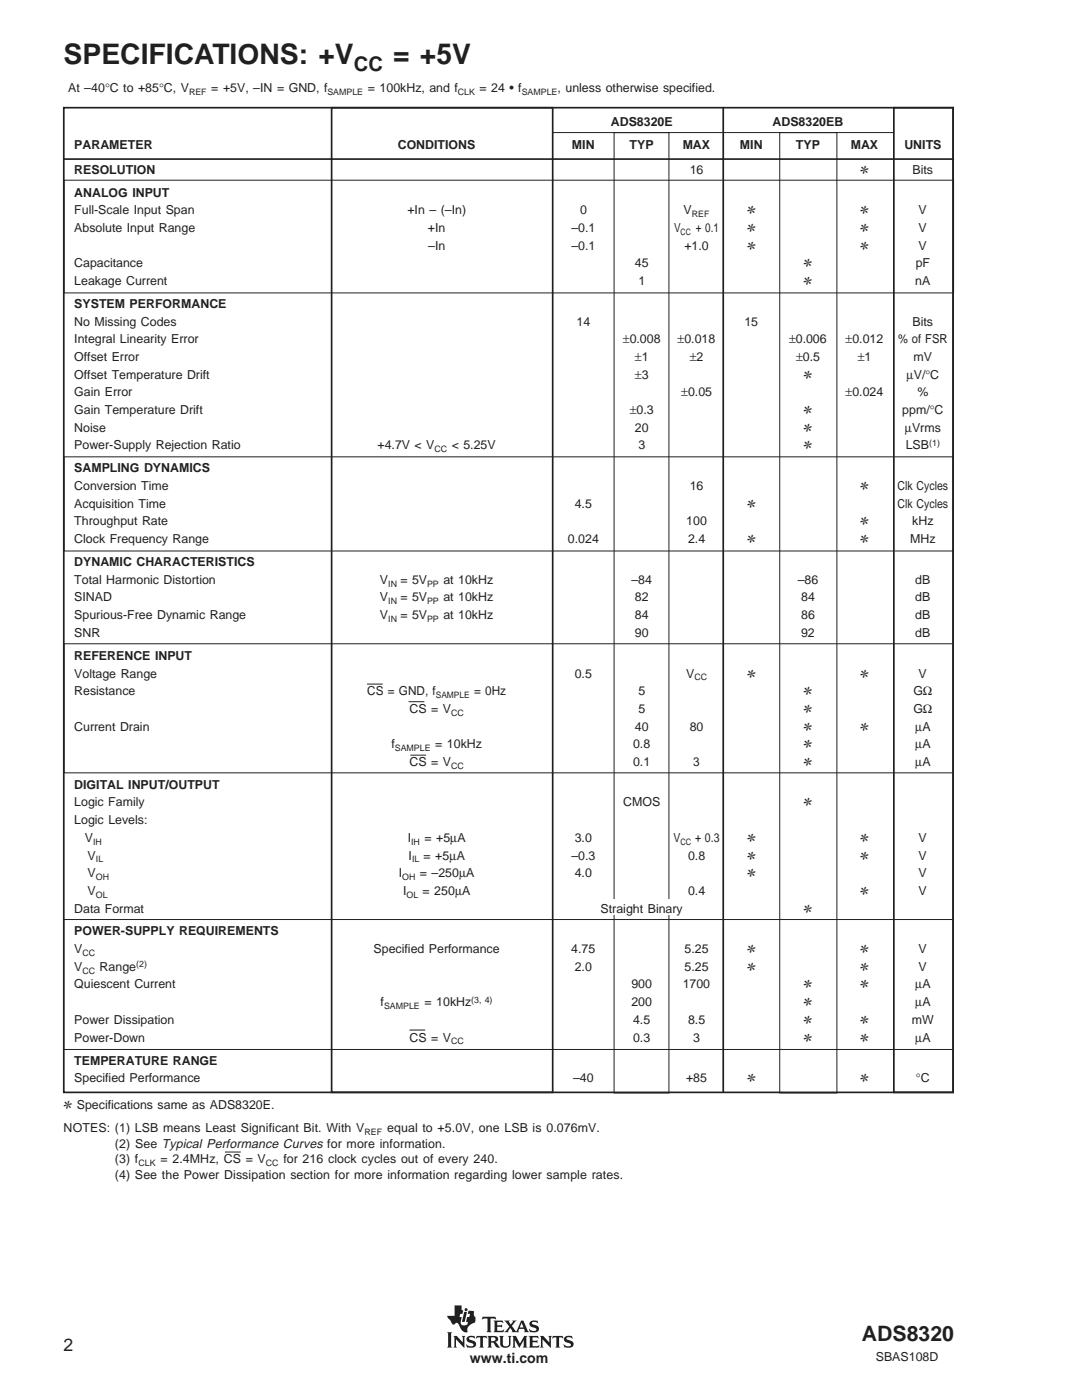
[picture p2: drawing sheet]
<svg xmlns="http://www.w3.org/2000/svg" width="216mm" height="279mm" viewBox="0 0 216 279" stroke-linecap="round" stroke-linejoin="round" font-family="sans-serif">
<defs><g id="words">
<g font-size="5.6" fill="#231f20">
<text x="12.7" y="12.8">SPECIFICATIONS: +V</text>
<text x="78.4" y="12.8">= +5V</text>
</g>
<text font-size="4.2" fill="#231f20" x="172" y="267.7">ADS8320</text>
<text font-size="4" fill="#231f20" x="70.6" y="14.1">CC</text>
<text font-size="3.5" fill="#231f20" x="12.7" y="269.5">2</text>
<text font-size="2.8" fill="#231f20" x="93.8" y="272">www.ti.com</text>
<g font-size="2.5" fill="#231f20">
<text x="13.6" y="18.4">At –40°C to +85°C, V</text>
<text x="42.2" y="18.4">= +5V, –IN = GND, f</text>
<text x="73.4" y="18.4">= 100kHz, and f</text>
<text x="95.7" y="18.4">= 24 • f</text>
<text x="111.3" y="18.4">, unless otherwise specified.</text>
<text x="14.8" y="29.7">PARAMETER</text>
<text x="79.4" y="29.7">CONDITIONS</text>
<text x="114.1" y="29.7">MIN</text>
<text x="121.9" y="25.1">ADS8320E</text>
<text x="125.6" y="29.7">TYP</text>
<text x="136.2" y="29.7">MAX</text>
<text x="147.7" y="29.7">MIN</text>
<text x="154.1" y="25.1">ADS8320EB</text>
<text x="158.8" y="29.7">TYP</text>
<text x="169.7" y="29.7">MAX</text>
<text x="180.5" y="29.7">UNITS</text>
<text x="14.8" y="34.7">RESOLUTION</text>
<text x="137.6" y="34.7">16</text>
<text x="171.6" y="34.7">✻</text>
<text x="182.1" y="34.7">Bits</text>
<text x="14.8" y="39.2">ANALOG INPUT</text>
<text x="14.8" y="42.8">Full-Scale Input Span</text>
<text x="14.8" y="46.3">Absolute Input Range</text>
<text x="81.3" y="42.8">+In – (–In)</text>
<text x="85.4" y="46.3">+In</text>
<text x="114" y="46.3">–0.1</text>
<text x="115.7" y="42.8">0</text>
<text x="134.5" y="46.3">V</text>
<text x="136.4" y="42.8">V</text>
<text x="138.9" y="46.3">+ 0.1</text>
<text x="149.1" y="42.8">✻</text>
<text x="149.1" y="46.3">✻</text>
<text x="171.6" y="42.8">✻</text>
<text x="171.6" y="46.3">✻</text>
<text x="183.3" y="42.8">V</text>
<text x="183.3" y="46.3">V</text>
<text x="14.8" y="53.3">Capacitance</text>
<text x="85.4" y="49.8">–In</text>
<text x="114" y="49.8">–0.1</text>
<text x="126.7" y="53.3">45</text>
<text x="136.6" y="49.8">+1.0</text>
<text x="149.1" y="49.8">✻</text>
<text x="160.4" y="53.3">✻</text>
<text x="171.6" y="49.8">✻</text>
<text x="182.7" y="53.3">pF</text>
<text x="183.3" y="49.8">V</text>
<text x="14.8" y="56.9">Leakage Current</text>
<text x="127.4" y="56.9">1</text>
<text x="160.4" y="56.9">✻</text>
<text x="182.6" y="56.9">nA</text>
<text x="14.8" y="61.5">SYSTEM PERFORMANCE</text>
<text x="14.8" y="65">No Missing Codes</text>
<text x="115.1" y="65">14</text>
<text x="148.5" y="65">15</text>
<text x="182.1" y="65">Bits</text>
<text x="14.8" y="68.5">Integral Linearity Error</text>
<text x="124.3" y="68.5">±0.008</text>
<text x="135.2" y="68.5">±0.018</text>
<text x="157.4" y="68.5">±0.006</text>
<text x="168.7" y="68.5">±0.012</text>
<text x="179.2" y="68.5">% of FSR</text>
<text x="14.8" y="72.1">Offset Error</text>
<text x="14.8" y="75.6">Offset Temperature Drift</text>
<text x="126.7" y="72.1">±1</text>
<text x="126.7" y="75.6">±3</text>
<text x="137.6" y="72.1">±2</text>
<text x="158.8" y="72.1">±0.5</text>
<text x="160.4" y="75.6">✻</text>
<text x="171.2" y="72.1">±1</text>
<text x="180.9" y="75.6">µV/°C</text>
<text x="182.3" y="72.1">mV</text>
<text x="14.8" y="82.6">Gain Temperature Drift</text>
<text x="14.8" y="79.1">Gain Error</text>
<text x="125.6" y="82.6">±0.3</text>
<text x="135.9" y="79.1">±0.05</text>
<text x="160.4" y="82.6">✻</text>
<text x="168.7" y="79.1">±0.024</text>
<text x="180" y="82.6">ppm/°C</text>
<text x="183.1" y="79.1">%</text>
<text x="14.8" y="86.1">Noise</text>
<text x="14.8" y="89.7">Power-Supply Rejection Ratio</text>
<text x="75.3" y="89.7">+4.7V &lt; V</text>
<text x="90.1" y="89.7">&lt; 5.25V</text>
<text x="126.7" y="86.1">20</text>
<text x="127.4" y="89.7">3</text>
<text x="160.4" y="89.7">✻</text>
<text x="160.4" y="86.1">✻</text>
<text x="180.6" y="86.1">µVrms</text>
<text x="180.7" y="89.7">LSB</text>
<text x="14.8" y="94.3">SAMPLING DYNAMICS</text>
<text x="14.8" y="97.8">Conversion Time</text>
<text x="14.8" y="101.3">Acquisition Time</text>
<text x="114.7" y="101.3">4.5</text>
<text x="137.6" y="97.8">16</text>
<text x="149.1" y="101.3">✻</text>
<text x="171.6" y="97.8">✻</text>
<text x="179.1" y="97.8">Clk Cycles</text>
<text x="179.1" y="101.3">Clk Cycles</text>
<text x="14.8" y="104.9">Throughput Rate</text>
<text x="136.9" y="104.9">100</text>
<text x="171.6" y="104.9">✻</text>
<text x="182" y="104.9">kHz</text>
<text x="14.8" y="108.4">Clock Frequency Range</text>
<text x="14.8" y="113">DYNAMIC CHARACTERISTICS</text>
<text x="113.3" y="108.4">0.024</text>
<text x="137.3" y="108.4">2.4</text>
<text x="149.1" y="108.4">✻</text>
<text x="171.6" y="108.4">✻</text>
<text x="181.6" y="108.4">MHz</text>
<text x="14.8" y="116.5">Total Harmonic Distortion</text>
<text x="75.8" y="116.5">V</text>
<text x="79.9" y="116.5">= 5V</text>
<text x="88.5" y="116.5">at 10kHz</text>
<text x="126" y="116.5">–84</text>
<text x="159.2" y="116.5">–86</text>
<text x="182.6" y="116.5">dB</text>
<text x="14.8" y="120">SINAD</text>
<text x="14.8" y="123.6">Spurious-Free Dynamic Range</text>
<text x="75.8" y="120">V</text>
<text x="75.8" y="123.6">V</text>
<text x="79.9" y="120">= 5V</text>
<text x="79.9" y="123.6">= 5V</text>
<text x="88.5" y="120">at 10kHz</text>
<text x="88.5" y="123.6">at 10kHz</text>
<text x="126.7" y="120">82</text>
<text x="126.7" y="123.6">84</text>
<text x="159.9" y="120">84</text>
<text x="159.9" y="123.6">86</text>
<text x="182.6" y="120">dB</text>
<text x="182.6" y="123.6">dB</text>
<text x="14.8" y="127.1">SNR</text>
<text x="14.8" y="131.7">REFERENCE INPUT</text>
<text x="126.7" y="127.1">90</text>
<text x="159.8" y="127.1">92</text>
<text x="182.6" y="127.1">dB</text>
<text x="14.8" y="135.2">Voltage Range</text>
<text x="114.7" y="135.2">0.5</text>
<text x="136.9" y="135.2">V</text>
<text x="149.1" y="135.2">✻</text>
<text x="171.6" y="135.2">✻</text>
<text x="183.3" y="135.2">V</text>
<text x="14.8" y="138.7">Resistance</text>
<text x="73.3" y="138.7">CS = GND, f</text>
<text x="81.7" y="142.2">CS = V</text>
<text x="94.6" y="138.7">= 0Hz</text>
<text x="127.4" y="138.7">5</text>
<text x="127.4" y="142.2">5</text>
<text x="160.4" y="138.7">✻</text>
<text x="160.4" y="142.2">✻</text>
<text x="182.2" y="138.7">GΩ</text>
<text x="182.2" y="142.2">GΩ</text>
<text x="14.8" y="145.8">Current Drain</text>
<text x="78.1" y="149.3">f</text>
<text x="86.8" y="149.3">= 10kHz</text>
<text x="126.3" y="149.3">0.8</text>
<text x="126.7" y="145.8">40</text>
<text x="137.6" y="145.8">80</text>
<text x="160.4" y="149.3">✻</text>
<text x="160.4" y="145.8">✻</text>
<text x="171.6" y="145.8">✻</text>
<text x="182.6" y="149.3">µA</text>
<text x="182.6" y="145.8">µA</text>
<text x="81.7" y="152.8">CS = V</text>
<text x="126.3" y="152.8">0.1</text>
<text x="138.3" y="152.8">3</text>
<text x="160.4" y="152.8">✻</text>
<text x="182.6" y="152.8">µA</text>
<text x="14.8" y="157.4">DIGITAL INPUT/OUTPUT</text>
<text x="14.8" y="161">Logic Family</text>
<text x="124.4" y="161">CMOS</text>
<text x="160.4" y="161">✻</text>
<text x="14.8" y="164.5">Logic Levels:</text>
<text x="16.9" y="168">V</text>
<text x="17.5" y="171.5">V</text>
<text x="81.4" y="168">I</text>
<text x="81.5" y="171.5">I</text>
<text x="84.5" y="171.5">= +5µA</text>
<text x="84.7" y="168">= +5µA</text>
<text x="114" y="171.5">–0.3</text>
<text x="114.7" y="168">3.0</text>
<text x="134.4" y="168">V</text>
<text x="137.3" y="171.5">0.8</text>
<text x="138.7" y="168">+ 0.3</text>
<text x="149.1" y="171.5">✻</text>
<text x="149.1" y="168">✻</text>
<text x="171.6" y="171.5">✻</text>
<text x="171.6" y="168">✻</text>
<text x="183.3" y="171.5">V</text>
<text x="183.3" y="168">V</text>
<text x="17.5" y="178.6">V</text>
<text x="17.5" y="175">V</text>
<text x="79.6" y="175">I</text>
<text x="80.4" y="178.6">I</text>
<text x="83.8" y="175">= –250µA</text>
<text x="84.3" y="178.6">= 250µA</text>
<text x="114.7" y="175">4.0</text>
<text x="137.3" y="178.6">0.4</text>
<text x="149.1" y="175">✻</text>
<text x="171.6" y="178.6">✻</text>
<text x="183.3" y="178.6">V</text>
<text x="183.3" y="175">V</text>
<text x="14.8" y="182.1">Data Format</text>
<text x="119.8" y="182.1">Straight Binary</text>
<text x="160.4" y="182.1">✻</text>
<text x="14.8" y="186.7">POWER-SUPPLY REQUIREMENTS</text>
<text x="14.8" y="190.2">V</text>
<text x="74.5" y="190.2">Specified Performance</text>
<text x="114" y="190.2">4.75</text>
<text x="136.6" y="190.2">5.25</text>
<text x="149.1" y="190.2">✻</text>
<text x="171.6" y="190.2">✻</text>
<text x="183.3" y="190.2">V</text>
<text x="14.8" y="193.8">V</text>
<text x="14.8" y="197.3">Quiescent Current</text>
<text x="19.9" y="193.8">Range</text>
<text x="114.7" y="193.8">2.0</text>
<text x="126" y="197.3">900</text>
<text x="136.2" y="197.3">1700</text>
<text x="136.6" y="193.8">5.25</text>
<text x="149.1" y="193.8">✻</text>
<text x="160.4" y="197.3">✻</text>
<text x="171.6" y="193.8">✻</text>
<text x="171.6" y="197.3">✻</text>
<text x="182.6" y="197.3">µA</text>
<text x="183.3" y="193.8">V</text>
<text x="75.9" y="200.8">f</text>
<text x="84.7" y="200.8">= 10kHz</text>
<text x="126" y="200.8">200</text>
<text x="160.4" y="200.8">✻</text>
<text x="182.6" y="200.8">µA</text>
<text x="14.8" y="204.3">Power Dissipation</text>
<text x="14.8" y="207.9">Power-Down</text>
<text x="81.7" y="207.9">CS = V</text>
<text x="126.3" y="207.9">0.3</text>
<text x="126.3" y="204.3">4.5</text>
<text x="137.3" y="204.3">8.5</text>
<text x="138.3" y="207.9">3</text>
<text x="160.4" y="207.9">✻</text>
<text x="160.4" y="204.3">✻</text>
<text x="171.6" y="207.9">✻</text>
<text x="171.6" y="204.3">✻</text>
<text x="181.9" y="204.3">mW</text>
<text x="182.6" y="207.9">µA</text>
<text x="14.8" y="212.5">TEMPERATURE RANGE</text>
<text x="14.8" y="216">Specified Performance</text>
<text x="114.3" y="216">–40</text>
<text x="136.9" y="216">+85</text>
<text x="149.1" y="216">✻</text>
<text x="171.6" y="216">✻</text>
<text x="182.8" y="216">°C</text>
<text x="12.7" y="221.3">✻ Specifications same as ADS8320E.</text>
<text x="12.7" y="225.8">NOTES: (1) LSB means Least Significant Bit. With V</text>
<text x="77.2" y="225.8">equal to +5.0V, one LSB is 0.076mV.</text>
<text x="22.9" y="232.2">(3) f</text>
<text x="22.9" y="229">(2) See Typical Performance Curves for more information.</text>
<text x="32" y="232.2">= 2.4MHz, CS = V</text>
<text x="56.5" y="232.2">for 216 clock cycles out of every 240.</text>
<text x="22.9" y="235.4">(4) See the Power Dissipation section for more information regarding lower sample rates.</text>
<text x="174.8" y="271.5">SBAS108D</text>
</g>
<g font-size="1.8" fill="#231f20">
<text x="37.7" y="19">REF</text>
<text x="65.3" y="19">SAMPLE</text>
<text x="91.4" y="19">CLK</text>
<text x="104.1" y="19">SAMPLE</text>
<text x="135.8" y="46.9">CC</text>
<text x="138" y="43.3">REF</text>
<text x="185.4" y="89">(1)</text>
<text x="86.7" y="90.3">CC</text>
<text x="77.5" y="117.1">IN</text>
<text x="85.2" y="117.1">PP</text>
<text x="77.5" y="120.6">IN</text>
<text x="77.5" y="124.2">IN</text>
<text x="85.2" y="120.6">PP</text>
<text x="85.2" y="124.2">PP</text>
<text x="138.6" y="135.8">CC</text>
<text x="87" y="139.3">SAMPLE</text>
<text x="90" y="142.8">CC</text>
<text x="78.8" y="149.9">SAMPLE</text>
<text x="90" y="153.4">CC</text>
<text x="18.6" y="168.6">IH</text>
<text x="19.1" y="172.1">IL</text>
<text x="82" y="168.6">IH</text>
<text x="82.2" y="172.1">IL</text>
<text x="135.8" y="168.6">CC</text>
<text x="19.1" y="175.6">OH</text>
<text x="19.1" y="179.2">OL</text>
<text x="80.3" y="175.6">OH</text>
<text x="81.1" y="179.2">OL</text>
<text x="16.5" y="190.8">CC</text>
<text x="16.5" y="194.4">CC</text>
<text x="27.2" y="193">(2)</text>
<text x="76.6" y="201.4">SAMPLE</text>
<text x="94" y="200.1">(3, 4)</text>
<text x="90" y="208.4">CC</text>
<text x="72.7" y="226.4">REF</text>
<text x="27.6" y="232.8">CLK</text>
<text x="53" y="232.8">CC</text>
</g>
</g></defs>
<g fill="#231f20">
<path d="M90.7 260.5h1.4v.9l.3 .1-.1 .7h-.5l-.1 .6h.4l-.2 1a.56 .56 0 0 0 .5 .7l.8-.1 .2-.6h-.4l.2-1h.4l.2-.6h-.5l.2-.6 1.1 .1-.1 .7 .4 .4v.7a.5 .5 0 0 1-.6 .6l-1 .8v.7a.2 .2 0 0 1 0 .2 .2 .2 0 0 1-.2 .1 2 2 0 0 1-1.6-1.6 .44 .44 0 0 0-.4-.3 .44 .44 0 0 0-.4 .3h-.3l-.2-.1-.9-1.3-.1-.3h1.5z" fill-rule="evenodd"/>
<path d="M92.6 261.8h.6l-.5 2h-.5z" fill-rule="evenodd"/>
<path d="M105.8 263.8l.4-.2 1-.1 .2 .6-.6-.3-.6 .1a.34 .34 0 0 0 0 .4 .34 .34 0 0 0 .4 .1 .77 .77 0 0 1 .9 .4 .77 .77 0 0 1-.2 .9l-.5 .2h-1l-.3-.7 .6 .4h.5a.36 .36 0 0 0 .4-.4 .36 .36 0 0 0-.5-.2 .75 .75 0 0 1-.7-.4 .75 .75 0 0 1 0-.8z" fill-rule="evenodd"/>
<path d="M98.5 263.5h1.8l.1 .6-.4-.3-.8 .1v.6h.8l.2-.2v.7l-.3-.2h-.7v.7l1 .1 .3-.3-.1 .6h-1.9l.2-.4v-1.6z" fill-rule="evenodd"/>
<path d="M96.3 262.8h2.5l.2 .6-.5-.3-.6 .1v2.4l.2 .3h-1l.2-.3v-2.4l-.7-.1-.4 .3z" fill-rule="evenodd"/>
<path d="M100.6 263.5h1.1l-.1 .3 .3 .5 .5-.6-.2-.2h.9l-1 1.1 .9 1.1 1-2.2h.4l.9 2.1 .3 .3h-1l.1-.2-.1-.5h-1l-.2 .5 .2 .2h-1.5l.1-.3-.4-.6-.4 .7 .1 .2h-.9l1-1.2z" fill-rule="evenodd"/>
<circle cx="93" cy="261.4" r=".31"/>
</g>
<path d="M104.1 264l.4 .9h-.8z" fill="#fff"/>
<g fill="#231f20">
<path d="M89.2 265.9h1l-.2 .2v2.6l.2 .2h-1l.2-.2v-2.6z" fill-rule="evenodd"/>
<path d="M90.5 266.6h.6l1.3 1.3-.1-1-.2-.3h.8l-.2 .3v2.1l-1.7-1.7v1.4l.2 .2h-.7l.2-.2v-1.8z" fill-rule="evenodd"/>
<path d="M99.6 266.6h.9l-.2 .3v1.4l.2 .3 .3 .1 .5-.1 .3-.3v-1.4l-.2-.3h.7l-.2 .3v1.3a1.05 1.05 0 0 1-1.1 .8 1.05 1.05 0 0 1-1-.8v-1.3z" fill-rule="evenodd"/>
<path d="M95.1 266.6h2l.1 .6-.4-.3-.4 .1v1.7l.2 .2h-1l.2-.3v-1.6l-.5-.1-.3 .3z" fill-rule="evenodd"/>
<path d="M93.3 266.8l.4-.2h1l.1 .5-.8-.2a.28 .28 0 0 0-.4 .1 .28 .28 0 0 0 .3 .4 .94 .94 0 0 1 1.1 1.1l-.6 .4-1.2 .1-.2-.7 .8 .4 .6-.1a.65 .65 0 0 0-.8-.7 .63 .63 0 0 1-.5-.4 .63 .63 0 0 1 .2-.7z" fill-rule="evenodd"/>
<path d="M102.2 266.6h.8l.7 1.5 .9-1.5h.6l-.2 .3v1.8l.3 .2h-1l.2-.2v-1.2l-.9 1.5-.9-1.6v1.2l.2 .3h-.7l.2-.3v-1.6z" fill-rule="evenodd"/>
<path d="M107.7 266.6h.7l1.2 1.3v-1l-.2-.3h.7l-.2 .3v2.1l-1.6-1.7v1.4l.2 .2h-.8l.2-.2v-1.8z" fill-rule="evenodd"/>
<path d="M105.5 266.6h1.8l.2 .6-.5-.3-.7 .1v.6h.7l.2-.2v.6l-.2-.1h-.7v.7l.9 .1 .4-.3-.1 .5h-2l.2-.2v-1.8z" fill-rule="evenodd"/>
<path d="M110.3 266.6h2l.1 .6-.3-.3-.5 .1v1.7l.2 .2h-1l.2-.2v-1.7l-.4-.1-.5 .3z" fill-rule="evenodd"/>
<path d="M112.7 266.8a1.44 1.44 0 0 1 1.3-.1l.1-.1 .2 .5-.4-.2a.51 .51 0 0 0-.8 .3l.1 .1a1.26 1.26 0 0 1 1.3 .9l-.3 .6-.6 .2h-.9l-.3-.7 .8 .4 .7-.1a.38 .38 0 0 0-.1-.5 .38 .38 0 0 0-.4-.1 .72 .72 0 0 1-.8-.3 .72 .72 0 0 1 .1-.9z" fill-rule="evenodd"/>
<path d="M97.3 266.6h1.3a.62 .62 0 0 1 .8 .5 .62 .62 0 0 1-.6 .7l1 1-.2 .2a1.03 1.03 0 0 1-1.1-.9l-.5-.2v.8l.2 .2h-.9l.2-.3v-1.6z" fill-rule="evenodd"/>
</g>
<path d="M98 266.9h.4a.39 .39 0 0 1 .5 .3 .39 .39 0 0 1-.4 .4h-.5z" fill-rule="evenodd" fill="#fff"/>
<path d="M12.8 36h177.5v22.5h-177.5zM122.5 26.5h11v191.6h-11zM155.6 26.5h11.4v191.6h-11.4zM12.8 91.2h177.4v18.8h-177.4zM12.8 128.5h177.4v25.7h-177.4zM73.2 136.5h3.2M81.5 140h3.2M81.9 150.7h3.1M12.7 183.5h177.5v25.9h-177.5zM81.7 205.6h3.1" fill="none" stroke="#231f20" stroke-width=".2"/>
<path d="M12.6 31.8h177.8M12.7 21.5h177.5v196.5h-177.5zM66.2 21.5h44.1v196.5h-44.1zM144.3 21.3v196.7M178.4 21.5h11.8v196.5h-11.8z" fill="none" stroke="#231f20" stroke-width=".34"/>
<path d="M118.2 179.5h20.3v3.1h-20.3z" fill-rule="evenodd" fill="#fff"/>
<path d="M110.2 26.5h68.2M44.9 229.9h3.1" fill="none" stroke="#231f20" stroke-width=".2"/>
<use href="#words"/>
</svg>
